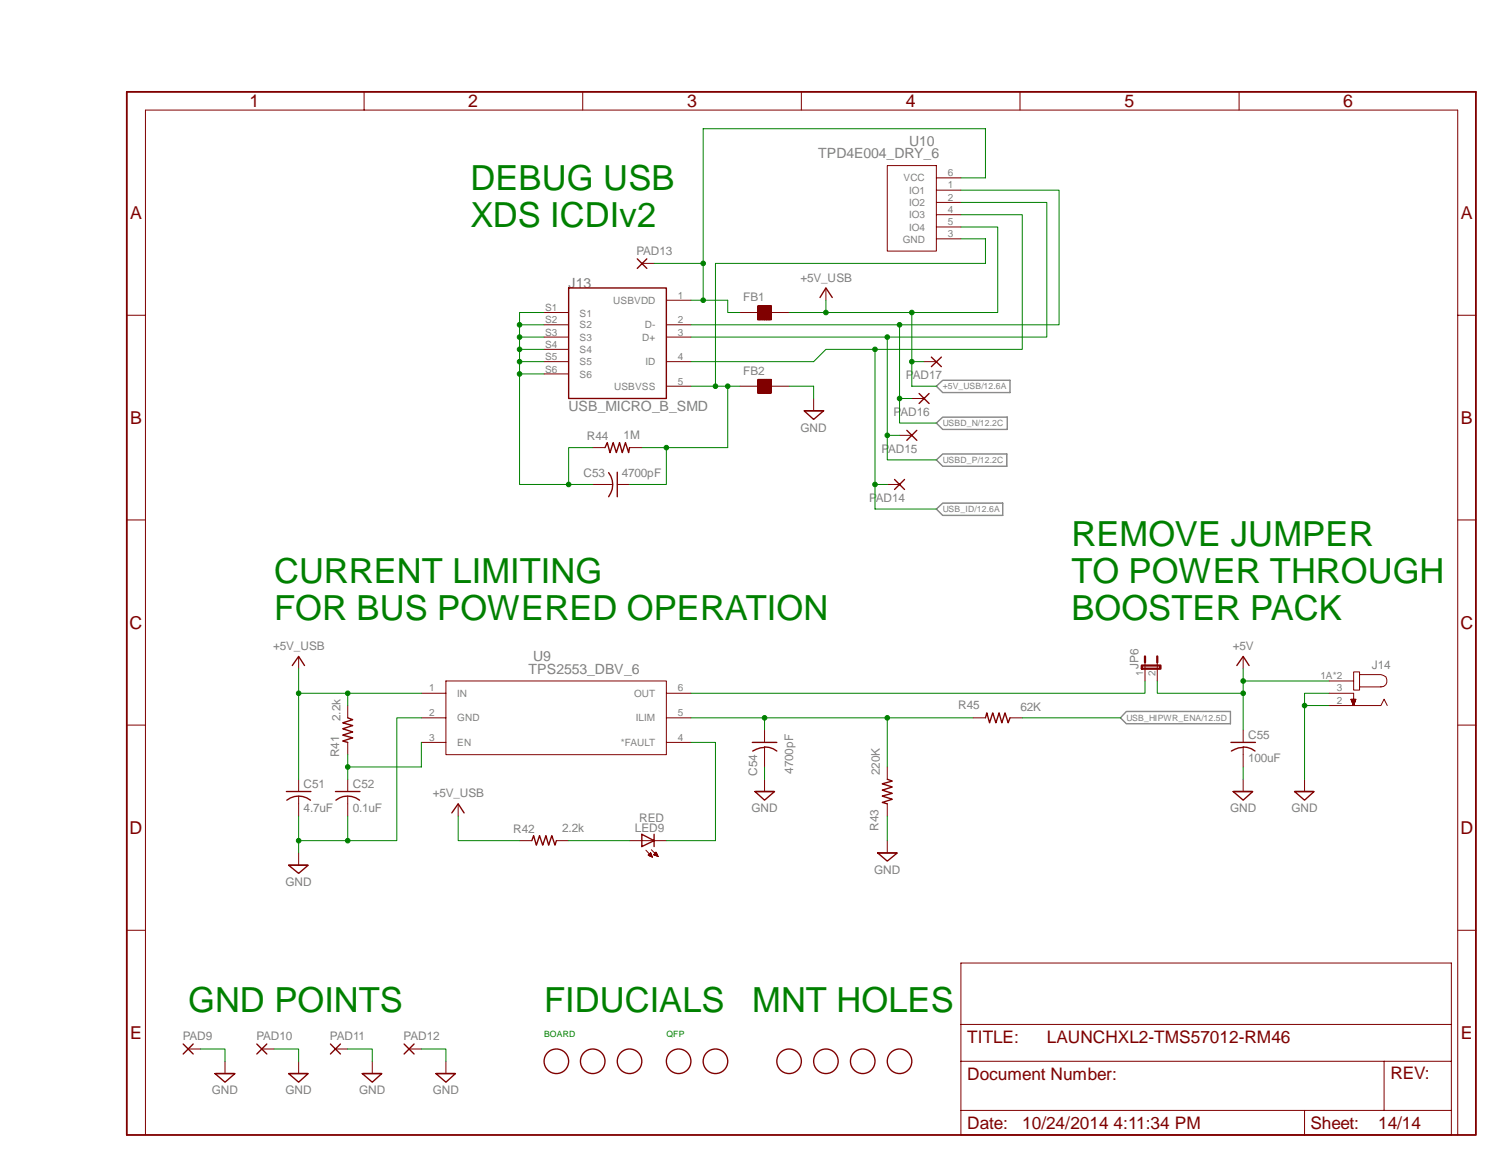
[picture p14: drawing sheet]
<svg xmlns="http://www.w3.org/2000/svg" width="279mm" height="216mm" viewBox="0 0 279 216" stroke-linecap="round" stroke-linejoin="round" font-family="sans-serif">
<defs><g id="words">
<g font-size="6.4" fill="#008000">
<text x="87.6" y="35.3">DEBUG USB</text>
<text x="87.6" y="42.2">XDS ICDIv2</text>
<text x="199.6" y="101.6">REMOVE JUMPER</text>
<text x="51.1" y="108.5">CURRENT LIMITING</text>
<text x="199.6" y="108.5">TO POWER THROUGH</text>
<text x="51.1" y="115.3">FOR BUS POWERED OPERATION</text>
<text x="199.6" y="115.3">BOOSTER PACK</text>
<text x="35.1" y="188.4">GND POINTS</text>
<text x="101.3" y="188.4">FIDUCIALS</text>
<text x="140.1" y="188.4">MNT HOLES</text>
</g>
<g font-size="3.3" fill="#800000">
<text x="46.5" y="20">1</text>
<text x="87.2" y="20">2</text>
<text x="128" y="20">3</text>
<text x="168.7" y="20">4</text>
<text x="209.5" y="20">5</text>
<text x="250.2" y="20">6</text>
<text x="24.2" y="40.8">A</text>
<text x="272.1" y="40.8">A</text>
<text x="24.2" y="78.9">B</text>
<text x="272.1" y="78.9">B</text>
<text x="24.1" y="117.1">C</text>
<text x="272" y="117.1">C</text>
<text x="24.1" y="155.2">D</text>
<text x="272" y="155.2">D</text>
<text x="24.2" y="193.4">E</text>
<text x="272.1" y="193.4">E</text>
</g>
<g font-size="3.2" fill="#800000">
<text x="180.2" y="194.1">TITLE:</text>
<text x="195" y="194.1">LAUNCHXL2-TMS57012-RM46</text>
<text x="180.2" y="201">Document Number:</text>
<text x="259" y="200.7">REV:</text>
<text x="180.2" y="210.1">Date:</text>
<text x="190.4" y="210.1">10/24/2014 4:11:34 PM</text>
<text x="244.1" y="210.1">Sheet:</text>
<text x="256.7" y="210.1">14/14</text>
</g>
<g font-size="2.6" fill="#808080">
<text x="152.4" y="29.5">TPD4E004_DRY_6</text>
<text x="169.3" y="27.2">U10</text>
<text x="105.9" y="53.6">J13</text>
<text x="105.9" y="76.5">USB_MICRO_B_SMD</text>
<text x="98.5" y="125.4">TPS2553_DBV_6</text>
<text x="99.3" y="123.1">U9</text>
</g>
<g font-size="2.2" fill="#808080">
<text x="118.5" y="47.4">PAD13</text>
<text x="149.1" y="52.5">+5V_USB</text>
<text x="138.4" y="56.1">FB1</text>
<text x="138.4" y="69.8">FB2</text>
<text x="168.7" y="70.6">PAD17</text>
<text x="166.5" y="77.5">PAD16</text>
<text x="109.3" y="82">R44</text>
<text x="116.2" y="81.7">1M</text>
<text x="149.1" y="80.3">GND</text>
<text x="108.7" y="88.8">C53</text>
<text x="115.8" y="88.8">4700pF</text>
<text x="164.2" y="84.3">PAD15</text>
<text x="161.9" y="93.5">PAD14</text>
<text x="50.9" y="121">+5V_USB</text>
<text x="212.1" y="124.5" transform="rotate(-90 212.1 124.5)">JP6</text>
<text x="229.6" y="121">+5V</text>
<text x="255.5" y="124.5">J14</text>
<text x="178.5" y="132">R45</text>
<text x="63.4" y="134.2" transform="rotate(-90 63.4 134.2)">2.2k</text>
<text x="190.1" y="132.2">62K</text>
<text x="232.5" y="137.6">C55</text>
<text x="63.2" y="141" transform="rotate(-90 63.2 141)">R41</text>
<text x="232.5" y="141.9">100uF</text>
<text x="56.6" y="146.7">C51</text>
<text x="65.7" y="146.7">C52</text>
<text x="80.6" y="148.4">+5V_USB</text>
<text x="141.1" y="144.4" transform="rotate(-90 141.1 144.4)">C54</text>
<text x="147.7" y="144" transform="rotate(-90 147.7 144)">4700pF</text>
<text x="163.9" y="144.3" transform="rotate(-90 163.9 144.3)">220K</text>
<text x="56.6" y="151">4.7uF</text>
<text x="65.7" y="151">0.1uF</text>
<text x="95.6" y="155.1">R42</text>
<text x="104.7" y="154.9">2.2k</text>
<text x="118.3" y="154.9">LED9</text>
<text x="119" y="152.9">RED</text>
<text x="140" y="151.2">GND</text>
<text x="163.7" y="154.7" transform="rotate(-90 163.7 154.7)">R43</text>
<text x="229.1" y="151.2">GND</text>
<text x="240.5" y="151.2">GND</text>
<text x="53.2" y="164.9">GND</text>
<text x="162.8" y="162.6">GND</text>
<text x="34" y="193.6">PAD9</text>
<text x="47.8" y="193.6">PAD10</text>
<text x="61.5" y="193.6">PAD11</text>
<text x="75.2" y="193.6">PAD12</text>
<text x="39.5" y="203.7">GND</text>
<text x="53.2" y="203.7">GND</text>
<text x="66.9" y="203.7">GND</text>
<text x="80.6" y="203.7">GND</text>
</g>
<g font-size="1.9" fill="#808080">
<text x="168.3" y="33.8">VCC</text>
<text x="176.5" y="35">1</text>
<text x="176.5" y="32.8">6</text>
<text x="169.3" y="36.1">IO1</text>
<text x="169.3" y="38.4">IO2</text>
<text x="169.3" y="40.6">IO3</text>
<text x="176.5" y="37.3">2</text>
<text x="176.5" y="39.6">4</text>
<text x="176.5" y="41.9">5</text>
<text x="168.1" y="45.2">GND</text>
<text x="169.3" y="42.9">IO4</text>
<text x="176.5" y="44.2">3</text>
<text x="101.5" y="57.9">S1</text>
<text x="107.9" y="58.9">S1</text>
<text x="114.2" y="56.6">USBVDD</text>
<text x="126.2" y="55.6">1</text>
<text x="101.5" y="60.2">S2</text>
<text x="101.5" y="62.5">S3</text>
<text x="101.5" y="64.8">S4</text>
<text x="107.9" y="61.1">S2</text>
<text x="107.9" y="63.4">S3</text>
<text x="107.9" y="65.7">S4</text>
<text x="119.6" y="63.4">D+</text>
<text x="120.1" y="61.1">D-</text>
<text x="126.2" y="60.2">2</text>
<text x="126.2" y="62.5">3</text>
<text x="101.5" y="67.1">S5</text>
<text x="101.5" y="69.3">S6</text>
<text x="107.9" y="68">S5</text>
<text x="107.9" y="70.3">S6</text>
<text x="120.2" y="68">ID</text>
<text x="126.2" y="67.1">4</text>
<text x="126.2" y="71.6">5</text>
<text x="114.4" y="72.6">USBVSS</text>
<text x="212.9" y="125.8" transform="rotate(-90 212.9 125.8)">1</text>
<text x="215.2" y="125.8" transform="rotate(-90 215.2 125.8)">2</text>
<text x="79.9" y="128.7">1</text>
<text x="85.2" y="129.7">IN</text>
<text x="118.1" y="129.7">OUT</text>
<text x="126.2" y="128.7">6</text>
<text x="246" y="126.4">1A*2</text>
<text x="249" y="128.7">3</text>
<text x="249" y="131">2</text>
<text x="79.9" y="133.3">2</text>
<text x="79.9" y="137.8">3</text>
<text x="85.2" y="134.3">GND</text>
<text x="118.4" y="134.3">ILIM</text>
<text x="126.2" y="137.8">4</text>
<text x="126.2" y="133.3">5</text>
<text x="85.2" y="138.9">EN</text>
<text x="115.7" y="138.9">*FAULT</text>
</g>
<g font-size="1.6" fill="#808080">
<text x="175.6" y="72.5">+5V_USB/12.6A</text>
<text x="175.6" y="79.3">USBD_N/12.2C</text>
<text x="175.6" y="86.2">USBD_P/12.2C</text>
<text x="175.6" y="95.3">USB_ID/12.6A</text>
<text x="209.8" y="134.2">USB_HIPWR_ENA/12.5D</text>
</g>
<g font-size="1.6" fill="#008000">
<text x="101.3" y="193">BOARD</text>
<text x="124.1" y="193">QFP</text>
</g>
</g></defs>
<path d="M174.4 78.7l1.2-1.1h12v2.3h-12zM174.4 71.9l1.2-1.1h12.5v2.3h-12.5zM174.4 85.6l1.2-1.1h11.9v2.3h-11.9zM174.4 94.7l1.2-1.1h11.2v2.3h-11.2zM209.8 132.4h19.4v2.3h-19.4l-1.1-1.1z" fill="none" stroke="#808080" stroke-width=".25"/>
<path d="M23.6 17.1h251.3v194.1h-251.3z" fill="none" stroke="#800000" stroke-width=".34"/>
<g fill="none" stroke="#800000" stroke-width=".19">
<path d="M67.8 17.1v3.4M108.5 17.1v3.4M149.3 17.1v3.4M190 17.1v3.4M230.8 17.1v3.4M165.3 30.8h9.1v15.9h-9.1zM174.4 35.4h4.6M174.4 37.7h4.6M174.4 40h4.6M174.4 33.1h4.6M23.6 58.7h3.5M101.3 58.2h4.6"/>
<path d="M119.5 49h2.3M124.1 55.9h4.6M137.8 58.2h9.2M141.1 56.9h2.6v2.6h-2.6zM141.1 57.2h2.6M141.1 57.1h2.6M141.1 57.5h2.6M141.1 57.3h2.6M141.1 57.7h2.6M141.1 58.1h2.6M141.1 57.9h2.6M141.1 58.3h2.6"/>
<path d="M141.1 58.6h2.6M141.1 58.5h2.6M141.1 58.9h2.6M141.1 58.8h2.6M141.1 59.2h2.6M141.1 59h2.6M141.1 59.4h2.6M141.3 56.9v2.6M141.4 56.9v2.6M141.6 56.9v2.6M141.7 56.9v2.6M141.9 56.9v2.6"/>
<path d="M142 56.9v2.6M142.2 56.9v2.6M142.3 56.9v2.6M142.4 56.9v2.6M142.6 56.9v2.6M142.7 56.9v2.6M142.8 56.9v2.6M143 56.9v2.6M143.2 56.9v2.6M143.3 56.9v2.6M143.4 56.9v2.6M143.6 56.9v2.6"/>
<path d="M153.8 53.6v2.3M174.4 44.5h4.6M174.4 42.2h4.6M271.5 58.7h3.4M101.3 60.5h4.6M101.3 62.7h4.6M101.3 67.3h4.6M101.3 65h4.6M101.3 69.6h4.6M124.1 60.5h4.6M124.1 62.7h4.6M124.1 67.3h4.6"/>
<path d="M124.1 71.9h4.6M137.8 71.9h9.2M141.1 70.6h2.6v2.6h-2.6zM141.1 70.9h2.6M141.1 70.8h2.6M141.1 71.2h2.6M141.1 71h2.6M141.1 71.5h2.6M141.1 71.4h2.6M141.1 71.8h2.6M141.1 71.6h2.6M141.1 72.1h2.6"/>
<path d="M141.1 72.3h2.6M141.1 72.2h2.6M141.1 72.6h2.6M141.1 72.5h2.6M141.1 72.9h2.6M141.1 72.7h2.6M141.1 73.1h2.6M141.3 70.6v2.6M141.4 70.6v2.6M141.6 70.6v2.6M141.7 70.6v2.6M141.9 70.6v2.6"/>
<path d="M142 70.6v2.6M142.2 70.6v2.6M142.3 70.6v2.6M142.4 70.6v2.6M142.6 70.6v2.6M142.7 70.6v2.6M142.8 70.6v2.6M143 70.6v2.6M143.2 70.6v2.6M143.3 70.6v2.6M143.4 70.6v2.6M143.6 70.6v2.6"/>
<path d="M151.6 74.2v2.3M169.8 74.2h2.3M172.1 67.3h2.3M23.6 96.8h3.5M110.4 83.3h2.3M110.4 90.2h3.7M115 90.2h2.3M117.3 83.3h2.2M165.3 90.2h2.3M167.6 81h2.2M271.5 96.8h3.4M23.6 135h3.5"/>
<path d="M55.6 122.2v2.3M64.8 131.3v2.3M64.8 138.2v2.3M78.5 129h4.6M78.5 133.6h4.6M78.5 138.2h4.6M83.1 126.7h41v13.8h-41zM124.1 129h4.6M124.1 133.6h4.6M124.1 138.2h4.6M142.4 135.9v2.3M142.4 139.1v3.6"/>
<path d="M181.3 133.6h2.3M188.1 133.6h2.3M213.3 123.3v3.4M215.6 123.3v3.4M231.6 122.2v2.3M231.6 135.9v2.3M231.6 139.1v3.6M247.6 131.3h4.5l.5-1.2h-1l.5 1.2M247.6 129h4.5v2.3M247.6 126.7h4.5M251.6 130.2h1M251.7 130.4h.8"/>
<path d="M251.7 130.3h.8M251.8 130.6h.6M251.8 130.5h.6M251.9 130.8h.4M251.9 130.7h.4M252 131.1h.2M252 131h.2M252 130.9h.3M252.1 131.2h.1M252.1 131.1h.1M252.1 131.3h5.1l.6-1.2 .6 1.2M253.2 125.6h4a1.14 1.14 0 0 1 1.1 1.1 1.14 1.14 0 0 1-1.1 1.1h-4z"/>
<path d="M253.2 125.6v-.5h-1.1v3.3h1.1v-.6M271.5 135h3.4M55.6 148.2v3.7M55.6 145v2.3M55.6 158.8v2.2M64.8 145v2.3M64.8 148.2v3.7M85.3 149.6v2.3M96.8 156.5h2.3M103.6 156.5h2.3M117.3 156.5h6.8M120.3 158.2l1.2 1.3"/>
<path d="M120.7 159.2l.5-.4 .3 .7zM120.7 159.1h.6M120.8 159.2h.6M120.9 159.3h.5M120.9 159h.4M121 158.9h.2M121.1 159.3h.3M121.1 158.8h.1M121.2 158.8h.1M121.2 159.4h.3M121.3 158.2l1.3 1.2M121.8 159.1h.6"/>
<path d="M121.8 159h.5M121.9 158.9h.4M122 158.8h.3M122.1 159.2h.3M122.2 158.6l.4 .8-.8-.3zM122.2 158.7h.1M122.3 159.3h.2M122.4 159.3h.1M142.4 145v2.3M165.3 142.7v2.3M165.3 149.6v2.3M165.3 156.5v2.3"/>
<path d="M231.6 145v2.3M243 145v2.3M23.6 173.1h3.5M271.5 173.1h3.4M35.1 195.2h2.2M41.9 197.5v2.3M48.8 195.2h2.3M55.6 197.5v2.3M62.5 195.2h2.3M69.3 197.5v2.3M76.2 195.2h2.3M83.1 197.5v2.3"/>
<path d="M179 197.5h91.3M179 190.7h91.3M257.8 197.5v9.2M27.1 211.2v-190.7h244.4v190.7M179 206.7v-27.5h91.3v27.5M243 206.7h-64v4.5h91.3v-4.5h-12.5M243 206.7v4.5M243 206.7h14.8"/>
</g>
<g fill="none" stroke="#800000" stroke-width=".25">
<path d="M105.9 53.6h18.2v20.6h-18.2zM118.7 48.2l1.8 1.8M120.5 48.2l-1.8 1.8M152.7 55.4l1.1-1.8 1.2 1.8M149.8 76.5h3.6l-1.8 1.6zM149.9 76.5h3.3M171.2 73.2l1.9 1.9M173.1 73.2l-1.9 1.9M173.5 66.5l1.8 1.7M175.3 66.5l-1.8 1.7M112.7 83.3l.4-.9 .5 1.8 .6-1.8 .6 1.8 .6-1.8 .5 1.8 .6-1.8 .6 1.8 .2-.9M113.4 88a3.7 3.7 0 0 1 0 4.5"/>
<path d="M115 87.9v4.6M166.6 89.2l1.9 1.9M168.5 89.2l-1.9 1.9M168.9 80.1l1.9 1.9M170.8 80.1l-1.9 1.9M54.4 123.9l1.2-1.7 1.1 1.7M64.8 133.6l.9 .3-1.9 .6 1.9 .5-1.9 .6 1.9 .6-1.9 .6 1.9 .5-1.9 .6 1 .3M140.1 138.2h4.6M142.4 139l1.6 .4 .7 .4M142.4 139.1l-.8 .1-1.4 .6M183.6 133.6l.2-.9 .5 1.8 .6-1.8 .6 1.8 .6-1.8 .5 1.8 .6-1.8 .6 1.8 .3-.9M229.3 138.2h4.5"/>
<path d="M230.4 123.9l1.2-1.7 1.1 1.7M231.6 139l1.5 .4 .7 .4M231.6 139.1l-.9 .1-1.3 .6M53.3 147.3h4.6M53.4 148.9a3.6 3.6 0 0 1 4.4 0M62.5 147.3h4.6M62.6 148.9a3.6 3.6 0 0 1 4.4 0M84.2 151.3l1.1-1.7 1.1 1.7M99.1 156.5l.3-1 .5 1.8 .6-1.8 .6 1.8 .6-1.8 .5 1.8 .6-1.8 .6 1.8 .2-.8M119.5 155.3l2.3 1.2-2.3 1.1zM121.8 155.3v2.3M140.6 147.3h3.7l-1.9 1.6z"/>
<path d="M140.7 147.3h3.5M163.5 158.8h3.6l-1.8 1.5zM163.6 158.8h3.4M165.3 145l.9 .4-1.9 .5 1.9 .6-1.9 .6 1.9 .6-1.9 .5 1.9 .6-1.9 .6 1 .2M229.7 147.3h3.6l-1.7 1.6zM229.8 147.3h3.5M241.1 147.3h3.7l-1.8 1.6zM241.2 147.3h3.5M53.8 161h3.6l-1.8 1.6zM53.9 161h3.4M34.1 194.3l1.9 1.9M36 194.3l-1.9 1.9"/>
<path d="M40 199.8h3.8l-1.9 1.6zM40.2 199.8h3.4M47.8 194.3l1.9 1.9M49.7 194.3l-1.9 1.9M53.8 199.8h3.6l-1.8 1.6zM53.9 199.8h3.4M61.6 194.3l1.8 1.9M63.4 194.3l-1.8 1.9M67.5 199.8h3.6l-1.8 1.6zM67.6 199.8h3.4M75.3 194.3l1.8 1.9M77.1 194.3l-1.8 1.9"/>
<path d="M81.2 199.8h3.6l-1.7 1.6zM81.3 199.8h3.5"/>
<circle cx="103.6" cy="197.5" r="2.29"/>
<circle cx="110.4" cy="197.5" r="2.29"/>
<circle cx="117.3" cy="197.5" r="2.29"/>
<circle cx="126.4" cy="197.5" r="2.29"/>
<circle cx="133.3" cy="197.5" r="2.29"/>
<circle cx="147" cy="197.5" r="2.29"/>
<circle cx="153.8" cy="197.5" r="2.29"/>
<circle cx="160.7" cy="197.5" r="2.29"/>
<circle cx="167.6" cy="197.5" r="2.29"/>
</g>
<path d="M212.7 123.9h3.5v.6h-3.5zM213.3 122.2v1.1M215.6 122.2v1.1" fill="none" stroke="#800000" stroke-width=".42"/>
<path d="M179 35.4h18.3v25.1h-29.7M128.7 60.5h38.9v18.2h6.8" fill="none" stroke="#008000" stroke-width=".19"/>
<circle cx="167.5" cy="60.5" r=".43" fill="#008000"/>
<g fill="none" stroke="#008000" stroke-width=".19">
<path d="M167.6 74.2h2.2"/>
<circle cx="167.5" cy="60.5" r=".43"/>
</g>
<circle cx="167.5" cy="74.2" r=".43" fill="#008000"/>
<g fill="none" stroke="#008000" stroke-width=".19">
<path d="M179 37.7h16v25h-29.7M128.7 62.7h36.6M165.3 62.7v22.9h9.1"/>
<circle cx="167.5" cy="74.2" r=".43"/>
</g>
<circle cx="165.3" cy="62.7" r=".43" fill="#008000"/>
<g fill="none" stroke="#008000" stroke-width=".19">
<path d="M165.3 81h2.3"/>
<circle cx="165.3" cy="62.7" r=".43"/>
</g>
<circle cx="165.3" cy="81" r=".43" fill="#008000"/>
<g fill="none" stroke="#008000" stroke-width=".19">
<path d="M179 40h11.4v25h-27.4M163 65h-9.2l-2.2 2.3h-22.9M163 65v29.7h11.4"/>
<circle cx="165.3" cy="81" r=".43"/>
</g>
<circle cx="163" cy="65" r=".43" fill="#008000"/>
<g fill="none" stroke="#008000" stroke-width=".19">
<path d="M163 90.2h2.3"/>
<circle cx="163" cy="65" r=".43"/>
</g>
<circle cx="163" cy="90.2" r=".43" fill="#008000"/>
<g fill="none" stroke="#008000" stroke-width=".19">
<path d="M101.3 58.2h-4.5v11.4h4.5M96.8 67.3h4.5"/>
<circle cx="163" cy="90.2" r=".43"/>
</g>
<circle cx="96.8" cy="67.3" r=".43" fill="#008000"/>
<g fill="none" stroke="#008000" stroke-width=".19">
<path d="M96.8 65h4.5"/>
<circle cx="96.8" cy="67.3" r=".43"/>
</g>
<circle cx="96.8" cy="65" r=".43" fill="#008000"/>
<g fill="none" stroke="#008000" stroke-width=".19">
<path d="M96.8 62.7h4.5"/>
<circle cx="96.8" cy="65" r=".43"/>
</g>
<circle cx="96.8" cy="62.7" r=".43" fill="#008000"/>
<g fill="none" stroke="#008000" stroke-width=".19">
<path d="M96.8 60.5h4.5"/>
<circle cx="96.8" cy="62.7" r=".43"/>
</g>
<circle cx="96.8" cy="60.5" r=".43" fill="#008000"/>
<g fill="none" stroke="#008000" stroke-width=".19">
<path d="M96.8 69.6v20.6h13.6"/>
<circle cx="96.8" cy="60.5" r=".43"/>
</g>
<circle cx="96.8" cy="69.6" r=".43" fill="#008000"/>
<g fill="none" stroke="#008000" stroke-width=".19">
<path d="M110.4 83.3h-4.5v6.9"/>
<circle cx="96.8" cy="69.6" r=".43"/>
</g>
<circle cx="105.9" cy="90.2" r=".43" fill="#008000"/>
<g fill="none" stroke="#008000" stroke-width=".19">
<path d="M55.6 151.9v6.9"/>
<circle cx="105.9" cy="90.2" r=".43"/>
</g>
<circle cx="55.6" cy="156.5" r=".43" fill="#008000"/>
<g fill="none" stroke="#008000" stroke-width=".19">
<path d="M78.5 133.6h-4.6v22.9h-18.3M64.8 151.9v4.6"/>
<circle cx="55.6" cy="156.5" r=".43"/>
</g>
<circle cx="64.8" cy="156.5" r=".43" fill="#008000"/>
<g fill="none" stroke="#008000" stroke-width=".19">
<path d="M147 71.9h4.6v2.3M243 131.3h4.6M247.6 129h-4.6v16M142.4 142.7v2.3M231.6 142.7v2.3M37.3 195.2h4.6v2.3M51.1 195.2h4.5v2.3M64.8 195.2h4.5v2.3M78.5 195.2h4.6v2.3"/>
<circle cx="64.8" cy="156.5" r=".43"/>
</g>
<circle cx="243" cy="131.3" r=".43" fill="#008000"/>
<g fill="none" stroke="#008000" stroke-width=".19">
<path d="M55.6 124.5v4.5M78.5 129h-22.9v16M165.3 151.9v4.6"/>
<circle cx="243" cy="131.3" r=".43"/>
</g>
<circle cx="55.6" cy="129" r=".43" fill="#008000"/>
<g fill="none" stroke="#008000" stroke-width=".19">
<path d="M64.8 129v2.3"/>
<circle cx="55.6" cy="129" r=".43"/>
</g>
<circle cx="64.8" cy="129" r=".43" fill="#008000"/>
<g fill="none" stroke="#008000" stroke-width=".19">
<path d="M147 58.2h22.8v13.7h4.6M153.8 55.9v2.3"/>
<circle cx="64.8" cy="129" r=".43"/>
</g>
<circle cx="153.8" cy="58.2" r=".43" fill="#008000"/>
<g fill="none" stroke="#008000" stroke-width=".19">
<path d="M179 42.2h6.8v16h-16"/>
<circle cx="153.8" cy="58.2" r=".43"/>
</g>
<circle cx="169.8" cy="58.2" r=".43" fill="#008000"/>
<g fill="none" stroke="#008000" stroke-width=".19">
<path d="M169.8 67.3h2.3"/>
<circle cx="169.8" cy="58.2" r=".43"/>
</g>
<circle cx="169.8" cy="67.3" r=".43" fill="#008000"/>
<g fill="none" stroke="#008000" stroke-width=".19">
<path d="M78.5 138.2v4.5h-13.7M64.8 140.5v4.5M85.3 151.9v4.6h11.5"/>
<circle cx="169.8" cy="67.3" r=".43"/>
</g>
<circle cx="64.8" cy="142.7" r=".43" fill="#008000"/>
<g fill="none" stroke="#008000" stroke-width=".19">
<path d="M128.7 138.2h4.6v18.3h-9.2M190.4 133.6h18.3M213.3 126.7v2.3h-84.6M231.6 124.5v4.5h-16v-2.3M231.6 129v6.9"/>
<circle cx="64.8" cy="142.7" r=".43"/>
</g>
<circle cx="231.6" cy="129" r=".43" fill="#008000"/>
<g fill="none" stroke="#008000" stroke-width=".19">
<path d="M231.6 126.7h16"/>
<circle cx="231.6" cy="129" r=".43"/>
</g>
<circle cx="231.6" cy="126.7" r=".43" fill="#008000"/>
<g fill="none" stroke="#008000" stroke-width=".19">
<path d="M179 33.1h4.6v-9.1h-52.6v31.9h4.6M128.7 55.9h2.3"/>
<circle cx="231.6" cy="126.7" r=".43"/>
</g>
<circle cx="131" cy="55.9" r=".43" fill="#008000"/>
<g fill="none" stroke="#008000" stroke-width=".19">
<path d="M121.8 49h9.2M135.6 55.9v2.3h2.2"/>
<circle cx="131" cy="55.9" r=".43"/>
</g>
<circle cx="131" cy="49" r=".43" fill="#008000"/>
<g fill="none" stroke="#008000" stroke-width=".19">
<path d="M119.5 83.3h16.1M124.1 83.3v6.9h-6.8"/>
<circle cx="131" cy="49" r=".43"/>
</g>
<circle cx="124.1" cy="83.3" r=".43" fill="#008000"/>
<g fill="none" stroke="#008000" stroke-width=".19">
<path d="M133.3 71.9h4.5M135.6 71.9v11.4"/>
<circle cx="124.1" cy="83.3" r=".43"/>
</g>
<circle cx="135.5" cy="71.9" r=".43" fill="#008000"/>
<g fill="none" stroke="#008000" stroke-width=".19">
<path d="M179 44.5h4.6v4.5h-50.3v22.9h-4.6"/>
<circle cx="135.5" cy="71.9" r=".43"/>
</g>
<circle cx="133.3" cy="71.9" r=".43" fill="#008000"/>
<g fill="none" stroke="#008000" stroke-width=".19">
<path d="M128.7 133.6h13.7v2.3M105.9 156.5h11.4"/>
<circle cx="133.3" cy="71.9" r=".43"/>
</g>
<circle cx="142.4" cy="133.6" r=".43" fill="#008000"/>
<g fill="none" stroke="#008000" stroke-width=".19">
<path d="M142.4 133.6h38.9M165.3 133.6v9.1"/>
<circle cx="142.4" cy="133.6" r=".43"/>
</g>
<circle cx="165.3" cy="133.6" r=".43" fill="#008000"/>
<circle cx="165.3" cy="133.6" r=".43" fill="none" stroke="#008000" stroke-width=".19"/>
<use href="#words"/>
</svg>
